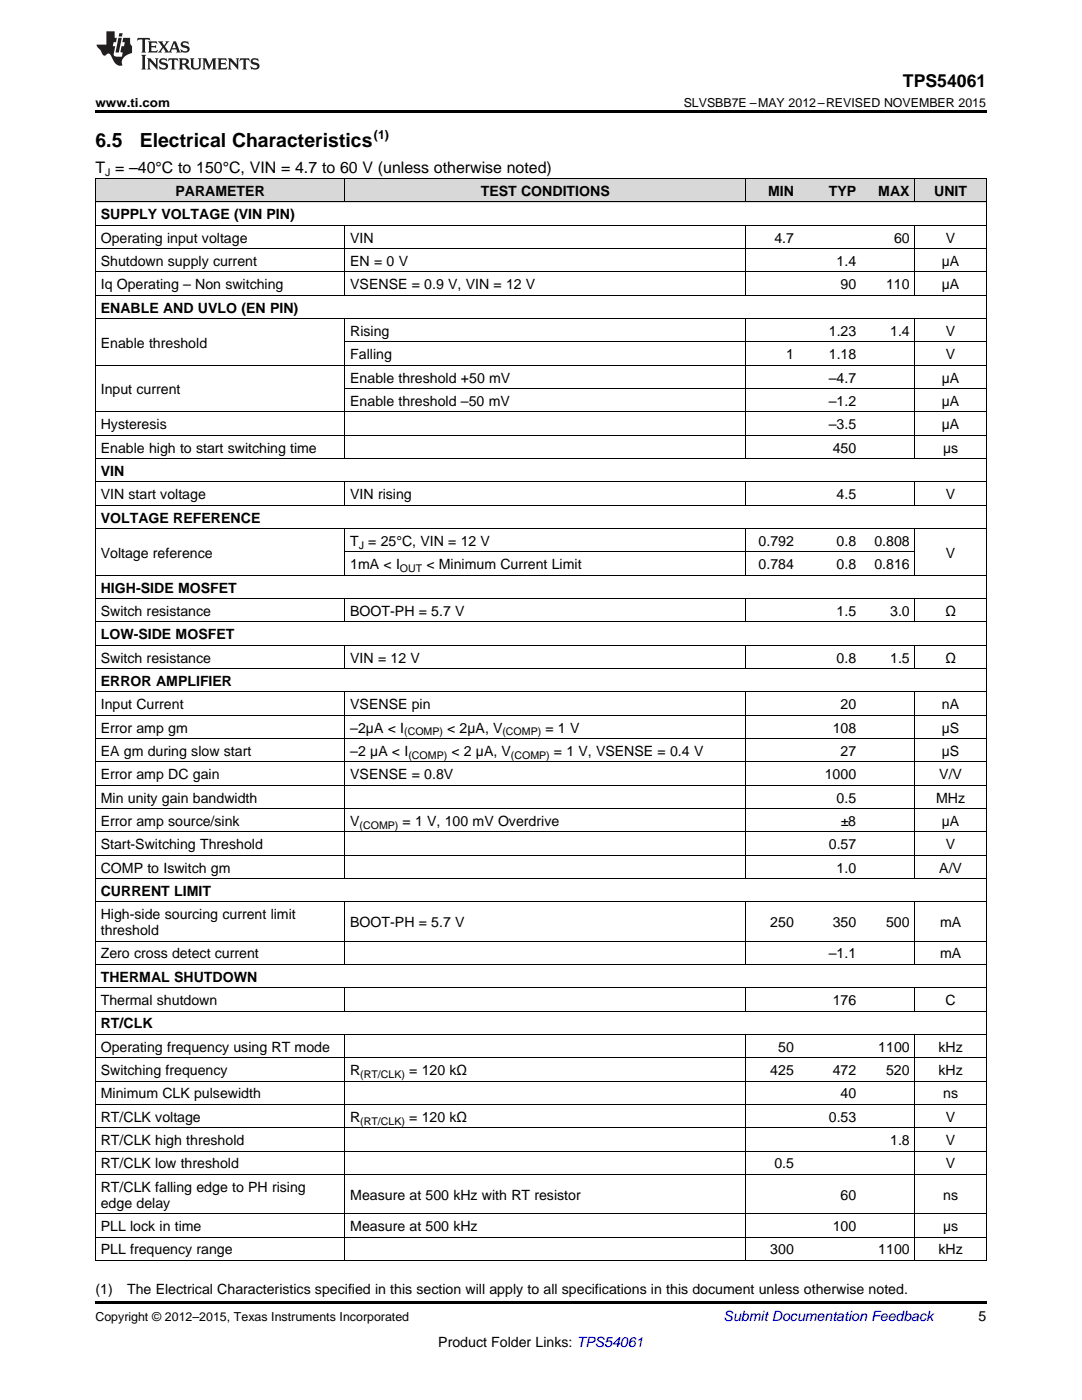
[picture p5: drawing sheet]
<svg xmlns="http://www.w3.org/2000/svg" width="216mm" height="279mm" viewBox="0 0 216 279" stroke-linecap="round" stroke-linejoin="round" font-family="sans-serif">
<defs><g id="words">
<g font-size="3.9">
<text x="19" y="29.3">6.5</text>
<text x="27.9" y="29.3">Electrical Characteristics</text>
</g>
<text font-size="3.5" x="180.2" y="17.3">TPS54061</text>
<text font-size="3.2" x="19" y="34.4">T = –40°C to 150°C, VIN = 4.7 to 60 V (unless otherwise noted)</text>
<g font-size="2.8">
<text x="35" y="39.1">PARAMETER</text>
<text x="95.9" y="39.1">TEST CONDITIONS</text>
<text x="153.2" y="39.1">MIN</text>
<text x="165.4" y="39.1">TYP</text>
<text x="175.3" y="39.1">MAX</text>
<text x="186.4" y="39.1">UNIT</text>
<text x="20.1" y="43.7">SUPPLY VOLTAGE (VIN PIN)</text>
<text x="20.1" y="48.4">Operating input voltage</text>
<text x="20.1" y="53.1">Shutdown supply current</text>
<text x="69.9" y="48.4">VIN</text>
<text x="69.9" y="53.1">EN = 0 V</text>
<text x="154.5" y="48.4">4.7</text>
<text x="166.9" y="53.1">1.4</text>
<text x="178.4" y="48.4">60</text>
<text x="187.9" y="53.1">µA</text>
<text x="188.7" y="48.4">V</text>
<text x="20.1" y="57.7">Iq Operating – Non switching</text>
<text x="69.9" y="57.7">VSENSE = 0.9 V, VIN = 12 V</text>
<text x="167.7" y="57.7">90</text>
<text x="176.8" y="57.7">110</text>
<text x="187.9" y="57.7">µA</text>
<text x="20.1" y="62.4">ENABLE AND UVLO (EN PIN)</text>
<text x="20.1" y="69.4">Enable threshold</text>
<text x="69.9" y="67">Rising</text>
<text x="69.9" y="71.7">Falling</text>
<text x="156.8" y="71.7">1</text>
<text x="165.4" y="67">1.23</text>
<text x="165.4" y="71.7">1.18</text>
<text x="177.6" y="67">1.4</text>
<text x="188.7" y="67">V</text>
<text x="188.7" y="71.7">V</text>
<text x="69.9" y="76.3">Enable threshold +50 mV</text>
<text x="165.4" y="76.3">–4.7</text>
<text x="187.9" y="76.3">µA</text>
<text x="20.1" y="78.7">Input current</text>
<text x="69.9" y="81">Enable threshold –50 mV</text>
<text x="165.4" y="81">–1.2</text>
<text x="187.9" y="81">µA</text>
<text x="20.1" y="85.7">Hysteresis</text>
<text x="165.4" y="85.7">–3.5</text>
<text x="187.9" y="85.7">µA</text>
<text x="20.1" y="90.3">Enable high to start switching time</text>
<text x="20.1" y="95">VIN</text>
<text x="166.2" y="90.3">450</text>
<text x="188.2" y="90.3">µs</text>
<text x="20.1" y="99.6">VIN start voltage</text>
<text x="69.9" y="99.6">VIN rising</text>
<text x="166.9" y="99.6">4.5</text>
<text x="188.7" y="99.6">V</text>
<text x="20.1" y="104.3">VOLTAGE REFERENCE</text>
<text x="20.1" y="111.3">Voltage reference</text>
<text x="69.9" y="108.9">T = 25°C, VIN = 12 V</text>
<text x="69.9" y="113.6">1mA &lt; I</text>
<text x="85.1" y="113.6">&lt; Minimum Current Limit</text>
<text x="151.4" y="108.9">0.792</text>
<text x="151.4" y="113.6">0.784</text>
<text x="166.9" y="108.9">0.8</text>
<text x="166.9" y="113.6">0.8</text>
<text x="174.5" y="108.9">0.808</text>
<text x="174.5" y="113.6">0.816</text>
<text x="188.7" y="111.3">V</text>
<text x="20.1" y="118.3">HIGH-SIDE MOSFET</text>
<text x="20.1" y="122.9">Switch resistance</text>
<text x="69.9" y="122.9">BOOT-PH = 5.7 V</text>
<text x="166.9" y="122.9">1.5</text>
<text x="177.6" y="122.9">3.0</text>
<text x="188.6" y="122.9">Ω</text>
<text x="20.1" y="127.6">LOW-SIDE MOSFET</text>
<text x="20.1" y="132.2">Switch resistance</text>
<text x="20.1" y="136.9">ERROR AMPLIFIER</text>
<text x="69.9" y="132.2">VIN = 12 V</text>
<text x="166.9" y="132.2">0.8</text>
<text x="177.6" y="132.2">1.5</text>
<text x="188.6" y="132.2">Ω</text>
<text x="20.1" y="141.5">Input Current</text>
<text x="69.9" y="141.5">VSENSE pin</text>
<text x="167.7" y="141.5">20</text>
<text x="188" y="141.5">nA</text>
<text x="20.1" y="146.2">Error amp gm</text>
<text x="69.9" y="146.2">–2µA &lt; I</text>
<text x="89.2" y="146.2">&lt; 2µA, V</text>
<text x="108.8" y="146.2">= 1 V</text>
<text x="166.2" y="146.2">108</text>
<text x="187.9" y="146.2">µS</text>
<text x="20.1" y="150.8">EA gm during slow start</text>
<text x="20.1" y="155.5">Error amp DC gain</text>
<text x="69.9" y="150.8">–2 µA &lt; I</text>
<text x="69.9" y="155.5">VSENSE = 0.8V</text>
<text x="90.1" y="150.8">&lt; 2 µA, V</text>
<text x="110.5" y="150.8">= 1 V, VSENSE = 0.4 V</text>
<text x="164.6" y="155.5">1000</text>
<text x="167.7" y="150.8">27</text>
<text x="187.4" y="155.5">V/V</text>
<text x="187.9" y="150.8">µS</text>
<text x="20.1" y="160.2">Min unity gain bandwidth</text>
<text x="166.9" y="160.2">0.5</text>
<text x="186.8" y="160.2">MHz</text>
<text x="20.1" y="164.8">Error amp source/sink</text>
<text x="69.9" y="164.8">V</text>
<text x="80.3" y="164.8">= 1 V, 100 mV Overdrive</text>
<text x="167.7" y="164.8">±8</text>
<text x="187.9" y="164.8">µA</text>
<text x="20.1" y="169.5">Start-Switching Threshold</text>
<text x="165.4" y="169.5">0.57</text>
<text x="188.7" y="169.5">V</text>
<text x="20.1" y="174.1">COMP to Iswitch gm</text>
<text x="20.1" y="178.8">CURRENT LIMIT</text>
<text x="166.9" y="174.1">1.0</text>
<text x="187.4" y="174.1">A/V</text>
<text x="20.1" y="183.4">High-side sourcing current limit</text>
<text x="69.9" y="185">BOOT-PH = 5.7 V</text>
<text x="153.7" y="185">250</text>
<text x="166.2" y="185">350</text>
<text x="176.8" y="185">500</text>
<text x="187.6" y="185">mA</text>
<text x="20.1" y="186.6">threshold</text>
<text x="20.1" y="191.3">Zero cross detect current</text>
<text x="165.4" y="191.3">–1.1</text>
<text x="187.6" y="191.3">mA</text>
<text x="20.1" y="195.9">THERMAL SHUTDOWN</text>
<text x="20.1" y="200.6">Thermal shutdown</text>
<text x="166.2" y="200.6">176</text>
<text x="188.7" y="200.6">C</text>
<text x="20.1" y="205.2">RT/CLK</text>
<text x="20.1" y="209.9">Operating frequency using RT mode</text>
<text x="155.3" y="209.9">50</text>
<text x="175.3" y="209.9">1100</text>
<text x="187.3" y="209.9">kHz</text>
<text x="20.1" y="214.6">Switching frequency</text>
<text x="69.9" y="214.6">R</text>
<text x="81.7" y="214.6">= 120 kΩ</text>
<text x="153.7" y="214.6">425</text>
<text x="166.2" y="214.6">472</text>
<text x="176.8" y="214.6">520</text>
<text x="187.3" y="214.6">kHz</text>
<text x="20.1" y="219.2">Minimum CLK pulsewidth</text>
<text x="167.7" y="219.2">40</text>
<text x="188.2" y="219.2">ns</text>
<text x="20.1" y="223.9">RT/CLK voltage</text>
<text x="69.9" y="223.9">R</text>
<text x="81.7" y="223.9">= 120 kΩ</text>
<text x="165.4" y="223.9">0.53</text>
<text x="188.7" y="223.9">V</text>
<text x="20.1" y="228.5">RT/CLK high threshold</text>
<text x="20.1" y="233.2">RT/CLK low threshold</text>
<text x="154.5" y="233.2">0.5</text>
<text x="177.6" y="228.5">1.8</text>
<text x="188.7" y="228.5">V</text>
<text x="188.7" y="233.2">V</text>
<text x="20.1" y="237.8">RT/CLK falling edge to PH rising</text>
<text x="69.9" y="239.4">Measure at 500 kHz with RT resistor</text>
<text x="167.7" y="239.4">60</text>
<text x="188.2" y="239.4">ns</text>
<text x="20.1" y="241">edge delay</text>
<text x="20.1" y="245.7">PLL lock in time</text>
<text x="69.9" y="245.7">Measure at 500 kHz</text>
<text x="166.2" y="245.7">100</text>
<text x="188.2" y="245.7">µs</text>
<text x="20.1" y="250.3">PLL frequency range</text>
<text x="153.7" y="250.3">300</text>
<text x="175.3" y="250.3">1100</text>
<text x="187.3" y="250.3">kHz</text>
<text x="19" y="258.2">(1)</text>
<text x="25.4" y="258.2">The Electrical Characteristics specified in this section will apply to all specifications in this document unless otherwise noted.</text>
<text x="195.3" y="263.6">5</text>
<text x="87.5" y="268.9">Product Folder Links: TPS54061</text>
</g>
<text font-size="2.8" fill="#0000c8" x="144.4" y="263.6">Submit Documentation Feedback</text>
<g font-size="2.5">
<text x="19" y="21.4">www.ti.com</text>
<text x="136.4" y="21.4">SLVSBB7E –MAY 2012–REVISED NOVEMBER 2015</text>
<text x="74.6" y="27.7">(1)</text>
<text x="19" y="263.6">Copyright © 2012–2015, Texas Instruments Incorporated</text>
</g>
<g font-size="2.1">
<text x="21" y="35.1">J</text>
<text x="71.6" y="109.5">J</text>
<text x="79.8" y="114.2">OUT</text>
<text x="80.6" y="146.8">(COMP)</text>
<text x="100.3" y="146.8">(COMP)</text>
<text x="81.5" y="151.4">(COMP)</text>
<text x="102" y="151.4">(COMP)</text>
<text x="71.8" y="165.4">(COMP)</text>
<text x="71.9" y="215.1">(RT/CLK)</text>
<text x="71.9" y="224.4">(RT/CLK)</text>
</g>
</g></defs>
<g fill="#d8d8d8">
<path d="M19 35.7h49.8v4.7h-49.8z"/>
<path d="M68.8 35.7h80v4.7h-80z"/>
<path d="M148.8 35.7h10.7v4.7h-10.7z"/>
<path d="M159.5 35.7h12.4v4.7h-12.4z"/>
<path d="M171.9 35.7h10.7v4.7h-10.7z"/>
<path d="M182.6 35.7h14.2v4.7h-14.2z"/>
</g>
<path d="M19 22h177.8v.5h-177.8zM19 259.7h177.8v.5h-177.8z" fill="#000"/>
<g fill="none" stroke="#000" stroke-width=".2">
<path d="M19 35.6l177.8 .1v215.9M19.1 35.7v215.9M68.8 35.7v4.7M148.8 35.7v4.7M182.5 35.7v4.7M19 58.9h177.8M19 54.3h177.8M19 49.6h177.8M19 45h177.8M19 40.3h177.8M68.8 45v14M148.8 45v14"/>
<path d="M182.5 45v14M19 72.9h177.8M19 63.6h177.8M68.8 63.6v28M68.8 77.6h128M68.8 68.2h128M148.8 63.6v28M182.5 63.6v28M19 96.2h177.8M19 91.5h177.8M19 86.9h177.8M19 82.2h177.8"/>
<path d="M68.8 96.2v4.7M148.8 96.2v4.7M182.5 96.2v4.7M19 119.5h177.8M19 114.8h177.8M19 105.5h177.8M19 100.8h177.8M68.8 105.5v9.4M68.8 119.5v4.7M68.8 110.2h113.8M148.8 105.5v9.4M148.8 119.5v4.7"/>
<path d="M182.5 105.5v9.4M182.5 119.5v4.7M19 138.1h177.8M19 133.4h177.8M19 128.8h177.8M19 124.1h177.8M68.8 128.8v4.7M68.8 138.1v37.3M148.8 128.8v4.7M148.8 138.1v37.3M182.5 128.8v4.7M182.5 138.1v37.3"/>
<path d="M19 156.7h177.8M19 152.1h177.8M19 147.4h177.8M19 142.8h177.8M19 175.3h177.8M19 170.7h177.8M19 166h177.8M19 161.4h177.8M19 197.1h177.8M19 192.5h177.8M19 187.8h177.8M19 180h177.8"/>
<path d="M68.8 180v12.5M68.8 197.2v4.7M148.8 180v12.5M148.8 197.2v4.7M182.5 180v12.5M182.5 197.2v4.7M19 215.8h177.8M19 211.1h177.8M19 206.5h177.8M19 201.8h177.8M68.8 206.5v45.1M148.8 206.5v45.1"/>
<path d="M182.5 206.5v45.1M19 234.4h177.8M19 229.7h177.8M19 225.1h177.8M19 220.4h177.8M19 251.5h177.8M19 246.9h177.8M19 242.2h177.8"/>
</g>
<g fill="#231f20">
<path d="M27.5 7.6l-.1 .5 .4-.2h.6v.1v2.1l-.2 .4h1l-.3-.4v-2.1l.1-.1h.5l.5 .2-.2-.5zM29.5 8.3l.2 .3v1.5l-.2 .4h1.8l.2-.6a1.04 1.04 0 0 1-1.3 .2v-.7h.6l.3 .2v-.6l-.3 .2h-.6v-.6l.8-.1 .4 .3-.2-.5zM31.5 8.3l.9 1.1-.9 1.1h.8l-.2-.2 .5-.7 .4 .7-.2 .2h1.5l-.1-.2 .1-.4h.9l.1 .4-.2 .2h1l-.3-.3-.7-1.9h-.5l-.9 2-.8-1 .9-1h-.8l.1 .3-.3 .5-.4-.6 .2-.2zM34.7 8.6l.4 1h-.7zM36.3 8.4a.63 .63 0 0 0-.2 .7 .63 .63 0 0 0 .6 .4l.6 .2 .1 .2a.75 .75 0 0 1-.7 .4 .75 .75 0 0 1-.6-.5l.1 .7 .1-.1a1.11 1.11 0 0 0 1.5-.6 1.13 1.13 0 0 0-1.2-.8l-.1-.4a1.04 1.04 0 0 1 1.2 .2l-.2-.5-.1 .1-.5-.2zM28.2 10.9l.2 .4v2.2l-.2 .4h1l-.3-.4v-2.2l.3-.4zM29.3 11.6l.3 .4v1.5l-.3 .4h.8l-.2-.4v-1.3l1.5 1.7v-1.9l.2-.4h-.7l.2 .4v.9l-1.1-1.3zM32 11.8a.62 .62 0 0 0-.2 .7 .62 .62 0 0 0 .6 .4l.6 .1 .1 .3a.76 .76 0 0 1-.7 .3 .76 .76 0 0 1-.6-.4l.1 .7 .1-.1a1.11 1.11 0 0 0 1.5-.6 1.13 1.13 0 0 0-1.2-.8l-.1-.4a1.04 1.04 0 0 1 1.2 .2l-.2-.6-.1 .1-.5-.1zM33.7 11.6l-.2 .6a.61 .61 0 0 1 .8-.3v1.6l-.2 .4h.9l-.2-.4v-1.6a.63 .63 0 0 1 .8 .3l-.2-.6zM35.6 11.6l.3 .4v1.5l-.3 .4h1l-.2-.2v-.8l.5 .2a.76 .76 0 0 0 1.2 .7l-1-1a.58 .58 0 0 0 .6-.5 .58 .58 0 0 0-.5-.6zM36.4 11.9h.1a.45 .45 0 0 1 .5 .1 .45 .45 0 0 1 .1 .5l-.7 .2zM37.9 11.6l.2 .2a2.17 2.17 0 0 0 .3 1.9 .99 .99 0 0 0 1.6-.6v-1.1l.2-.4h-.7l.2 .2a1.92 1.92 0 0 1-.2 1.8 .6 .6 0 0 1-.9-.5v-1.1l.2-.4zM40.4 11.6l.2 .4v1.5l-.2 .4h.7l-.2-.4v-1.4l.8 1.8 .8-1.8v1.4l-.2 .4h.9l-.2-.4v-1.5l.2-.4h-.8l-.6 1.5-.6-1.5zM43.4 11.6l.2 .4v1.5l-.2 .4h1.8l.2-.6a1.04 1.04 0 0 1-1.3 .1v-.6h.5l.4 .2v-.6l-.4 .2h-.5v-.7h.8l.3 .3-.1-.6zM45.5 11.6l.2 .4v1.5l-.2 .4h.7l-.2-.4v-1.3l1.5 1.7v-1.9l.2-.4h-.7l.2 .4v.9l-1.1-1.3zM47.9 11.6l-.1 .6a.61 .61 0 0 1 .8-.3v1.6l-.3 .4h1l-.3-.4 .1-1.6a.63 .63 0 0 1 .7 .3l-.1-.6zM50.2 11.8a.62 .62 0 0 0-.2 .7 .62 .62 0 0 0 .6 .4l.6 .1 .2 .3a.76 .76 0 0 1-.8 .3 .76 .76 0 0 1-.6-.4l.1 .7 .2-.1a1.11 1.11 0 0 0 1.5-.6 1.13 1.13 0 0 0-1.3-.8l-.1-.4a1.04 1.04 0 0 1 1.2 .2l-.1-.6-.2 .1-.5-.1z"/>
<path d="M21.2 6.3v2.6h-1.9l.1 .4 .7 .9a.91 .91 0 0 0 1 .8 .56 .56 0 0 1 .5-.3 .56 .56 0 0 1 .5 .3l.4 .8a1.53 1.53 0 0 0 1.9 1.2 1.54 1.54 0 0 1 1-2.1l.9-.3v-1.4a1.52 1.52 0 0 1-.3-1.6h-1.4l-.2 .8h.5l-.2 .8h-.4l-.2 1v.2l.4 .1-.2 .8a1.93 1.93 0 0 1-1.6-.3l.3-1.8h-.5l.2-.8h.4l.2-.8h-.4v-1.3zM23.6 7.6l-.6 2.9h.7l.6-2.9zM23.8 6.6l-.1 .7h.6l.2-.7z"/>
</g>
<use href="#words"/>
</svg>
